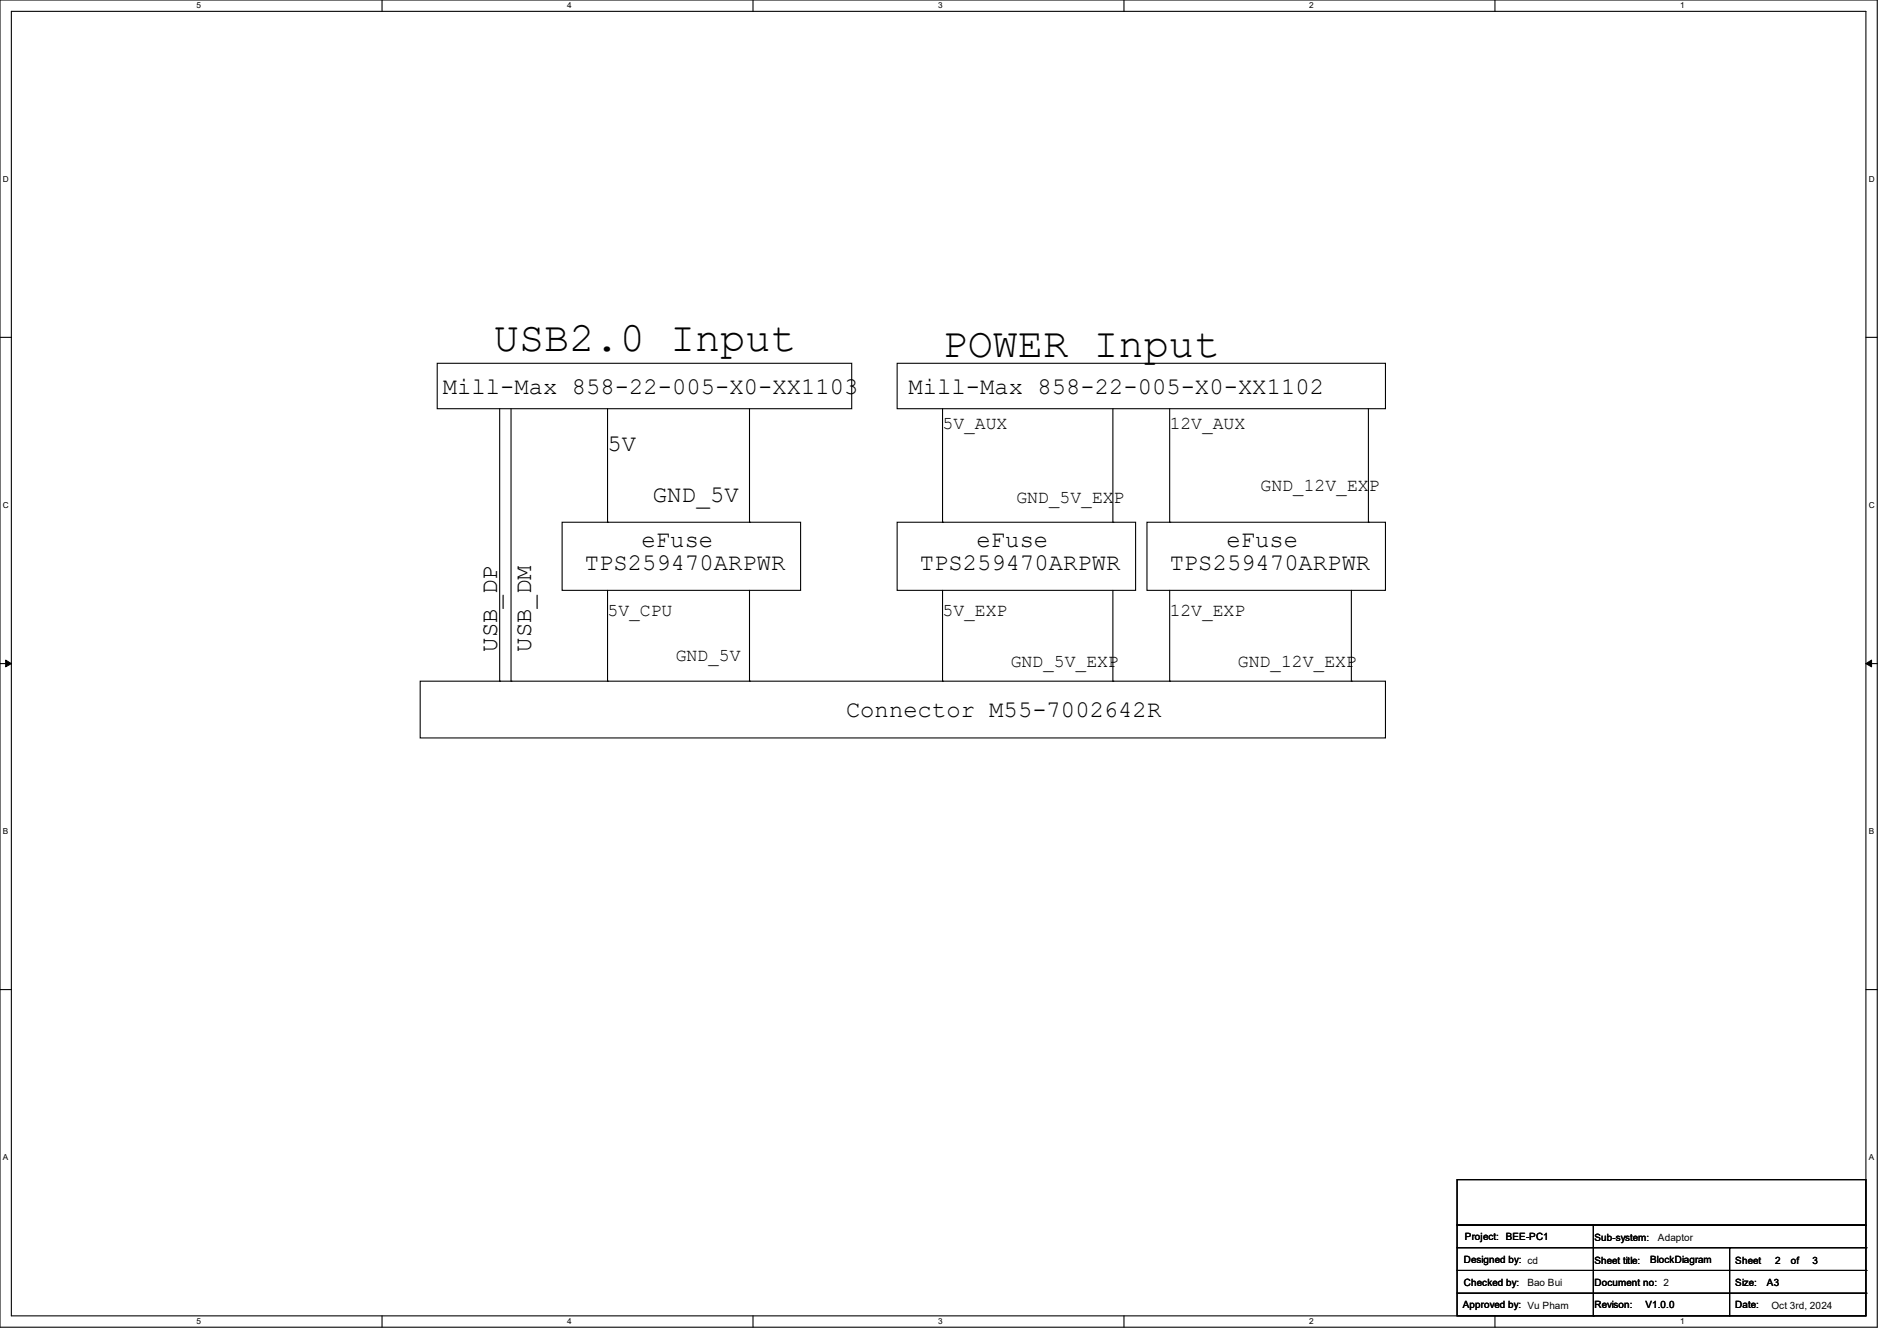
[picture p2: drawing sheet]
<svg xmlns="http://www.w3.org/2000/svg" width="297mm" height="210mm" viewBox="0 0 297 210" stroke-linecap="round" stroke-linejoin="round" font-family="sans-serif">
<defs><g id="words">
<g font-size="6.6">
<text x="77.3" y="55">USB2.0 Input</text>
<text x="147.6" y="55.9">POWER Input</text>
</g>
<g font-size="3.7">
<text x="69.3" y="61.7">Mill-Max 858-22-005-X0-XX1103</text>
<text x="142.2" y="61.7">Mill-Max 858-22-005-X0-XX1102</text>
<text x="95.1" y="70.6">5V</text>
<text x="102.2" y="78.6">GND_5V</text>
<text x="91.6" y="89.2">TPS259470ARPWR</text>
<text x="100.5" y="85.7">eFuse</text>
<text x="144" y="89.2">TPS259470ARPWR</text>
<text x="152.9" y="85.7">eFuse</text>
<text x="183.1" y="89.2">TPS259470ARPWR</text>
<text x="192" y="85.7">eFuse</text>
<text x="77.9" y="102.1" transform="rotate(-90 77.9 102.1)">USB_DP</text>
<text x="83.2" y="102.1" transform="rotate(-90 83.2 102.1)">USB_DM</text>
<text x="132.5" y="112.4">Connector M55-7002642R</text>
</g>
<g font-size="2.8">
<text x="147.6" y="67.1">5V_AUX</text>
<text x="183.1" y="67.1">12V_AUX</text>
<text x="197.4" y="76.9">GND_12V_EXP</text>
<text x="159.1" y="78.7">GND_5V_EXP</text>
<text x="95.1" y="96.5">5V_CPU</text>
<text x="147.6" y="96.5">5V_EXP</text>
<text x="183.1" y="96.5">12V_EXP</text>
<text x="105.8" y="103.6">GND_5V</text>
<text x="158.2" y="104.5">GND_5V_EXP</text>
<text x="193.8" y="104.5">GND_12V_EXP</text>
</g>
<g font-size="1.6">
<text x="229.2" y="197.7">Designed by: cd</text>
<text x="229.2" y="197.7">Designed by:</text>
<text x="229.4" y="194.2">Project: BEE-PC1</text>
<text x="249.6" y="194.3">Sub-system:</text>
<text x="249.6" y="197.9">Sheet title:</text>
<text x="258.4" y="197.7">BlockDiagram</text>
<text x="259.6" y="194.4">Adaptor</text>
<text x="271.7" y="197.9">Sheet</text>
<text x="277.9" y="197.9">2</text>
<text x="280.4" y="197.9">of</text>
<text x="283.8" y="197.9">3</text>
<text x="229.2" y="201.5">Checked by:</text>
<text x="239.1" y="201.5">Bao Bui</text>
<text x="249.6" y="201.5">Document no: 2</text>
<text x="249.6" y="201.5">Document no:</text>
<text x="271.7" y="201.5">Size:</text>
<text x="276.6" y="201.5">A3</text>
<text x="229" y="204.8">Approved by: Vu Pham</text>
<text x="229" y="204.8">Approved by:</text>
<text x="249.6" y="204.8">Revison:</text>
<text x="257.6" y="204.8">V1.0.0</text>
<text x="271.7" y="204.8">Date:</text>
<text x="277.4" y="205">Oct 3rd, 2024</text>
</g>
<g font-size="1.3">
<text x="30.8" y="1.3">5</text>
<text x="88.8" y="1.3">4</text>
<text x="146.9" y="1.3">3</text>
<text x="205" y="1.3">2</text>
<text x="263.1" y="1.3">1</text>
<text x=".5" y="28.4">D</text>
<text x="292.6" y="28.4">D</text>
<text x=".5" y="79.5">C</text>
<text x="292.6" y="79.5">C</text>
<text x=".5" y="130.6">B</text>
<text x="292.6" y="130.6">B</text>
<text x=".5" y="181.7">A</text>
<text x="292.6" y="181.7">A</text>
<text x="30.8" y="207.4">5</text>
<text x="88.8" y="207.4">4</text>
<text x="146.9" y="207.4">3</text>
<text x="205" y="207.4">2</text>
<text x="263.1" y="207.4">1</text>
</g>
</g></defs>
<path d="M0 0h293.9v207.9h-293.9zM1.8 1.8h290.3v204.3h-290.3z" fill="none" stroke="#000" stroke-width=".17"/>
<g fill="#fff">
<path d="M30.8 .2h.7v1.4h-.7z"/>
<path d="M30.8 206.2h.7v1.4h-.7z"/>
</g>
<path d="M59.8 0v1.8M59.8 206.1v1.8" fill="none" stroke="#000" stroke-width=".17"/>
<g fill="#fff">
<path d="M88.8 .2h.7v1.4h-.7z"/>
<path d="M88.8 206.2h.7v1.4h-.7z"/>
</g>
<path d="M117.9 0v1.8M117.9 206.1v1.8" fill="none" stroke="#000" stroke-width=".17"/>
<g fill="#fff">
<path d="M146.9 .2h.7v1.4h-.7z"/>
<path d="M146.9 206.2h.7v1.4h-.7z"/>
</g>
<path d="M176 0v1.8M176 206.1v1.8" fill="none" stroke="#000" stroke-width=".17"/>
<g fill="#fff">
<path d="M205 .2h.7v1.4h-.7z"/>
<path d="M205 206.2h.7v1.4h-.7z"/>
</g>
<path d="M234.1 0v1.8M234.1 206.1v1.8" fill="none" stroke="#000" stroke-width=".17"/>
<g fill="#fff">
<path d="M263.1 .2h.6v1.4h-.6z"/>
<path d="M263.1 206.2h.6v1.4h-.6z"/>
<path d="M.5 27.3h.9v1.4h-.9z"/>
<path d="M292.6 27.3h.9v1.4h-.9z"/>
<path d="M.5 78.4h.9v1.4h-.9z"/>
<path d="M292.6 78.4h.9v1.4h-.9z"/>
</g>
<path d="M0 52.8h1.8M292.1 52.8h1.8" fill="none" stroke="#000" stroke-width=".17"/>
<g fill="#fff">
<path d="M.5 129.5h.8v1.4h-.8z"/>
<path d="M292.6 129.5h.8v1.4h-.8z"/>
</g>
<path d="M0 103.9h1.8M292.1 103.9h1.8" fill="none" stroke="#000" stroke-width=".17"/>
<path d="M.9 103.4l.9 .5-.9 .5zM292.1 103.9l.9-.5v1z" fill="#000" stroke="#000" stroke-width=".16"/>
<g fill="#fff">
<path d="M.5 180.5h.8v1.4h-.8z"/>
<path d="M292.6 180.5h.8v1.4h-.8z"/>
</g>
<g fill="none" stroke="#000" stroke-width=".17">
<path d="M68.5 56.9h64.8v7.1h-64.8zM140.5 56.9h76.4v7.1h-76.4zM78.2 64v42.7M80 64v42.7M95.1 64v17.8M117.3 64v17.8M147.6 64v17.8M174.2 64v17.8M183.1 64v17.8M214.2 64v17.8M88 81.8h37.3v10.7h-37.3zM95.1 81.8h.1"/>
<path d="M95.1 92.5v14.2M117.3 81.8h.1M117.3 92.5v14.2M140.5 81.8h37.3v10.7h-37.3zM147.6 81.8h.1M147.6 92.5v14.2M174.2 81.8h.1M174.2 92.5v14.2M179.6 81.8h37.3v10.7h-37.3zM183.1 81.8h.1M183.1 92.5v14.2M211.6 92.5v14.2"/>
<path d="M214.2 81.8h.1M65.8 106.7h151.1v8.9h-151.1zM78.2 106.7h.1M80 106.7h.1M95.1 106.7h.1M117.3 106.7h.1M147.6 106.7h.1M174.2 106.7h.1M183.1 106.7h.1M211.6 106.7h.1M0 155h1.8M292.1 155h1.8"/>
<path d="M228.1 191.9h64v14.2h-64zM228.1 184.7h64v7.2h-64zM228.1 195.4h64M228.1 199h64M249.5 191.9v14.2M270.8 195.4h.1M270.8 195.4v10.7M292.1 195.4h.1M292.1 199h.1M228.1 202.5h64M249.5 206.1h.1M292.1 202.5h.1"/>
</g>
<use href="#words"/>
</svg>
